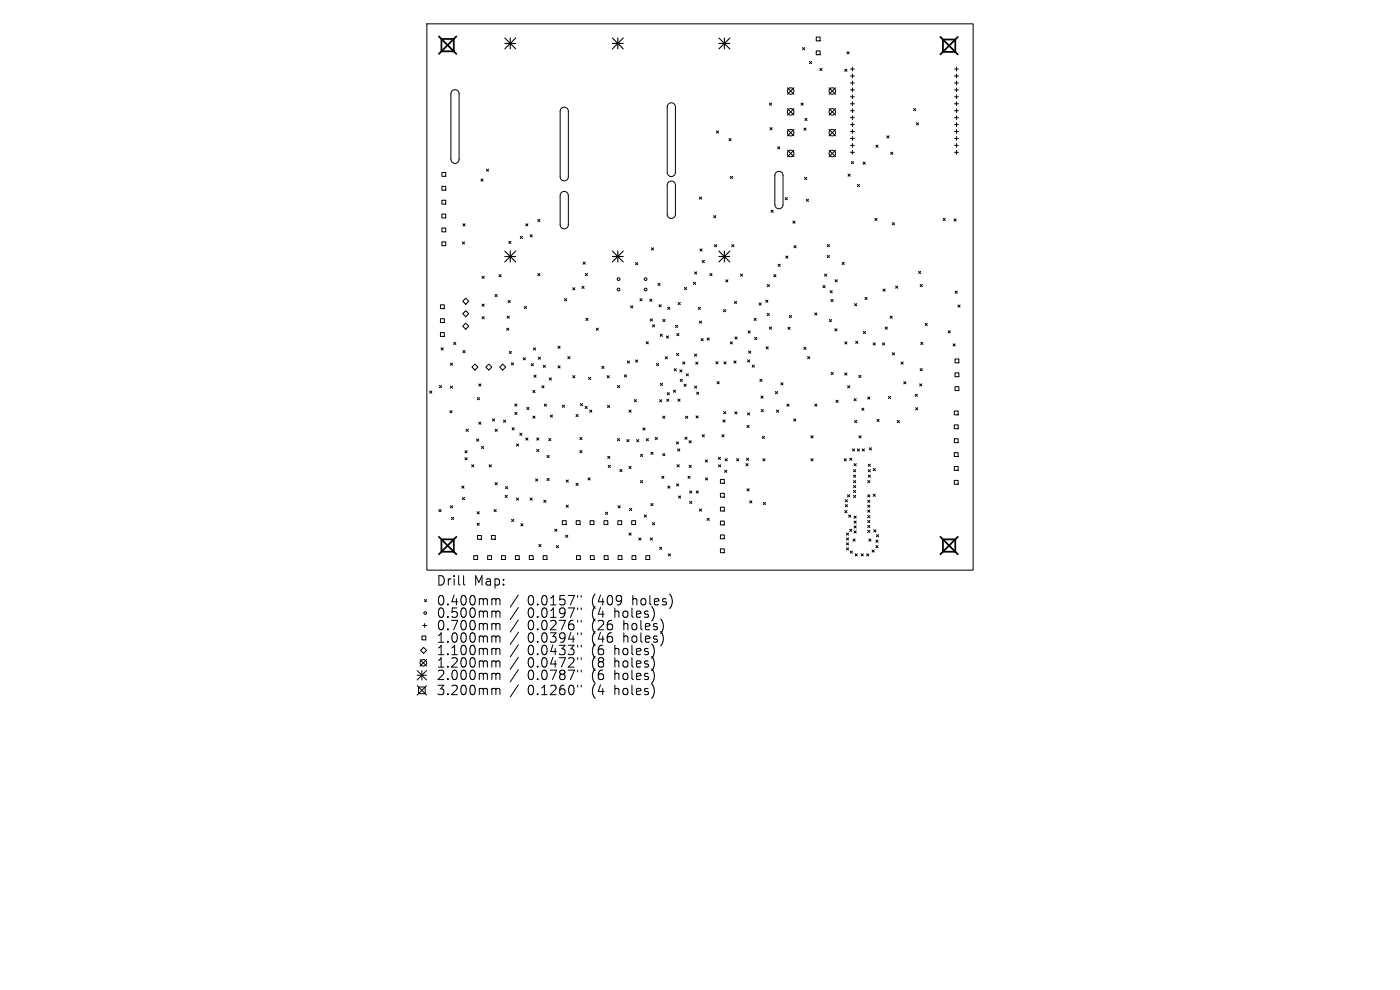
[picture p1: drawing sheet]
<svg xmlns="http://www.w3.org/2000/svg" width="297mm" height="210mm" viewBox="0 0 297 210" stroke-linecap="round" stroke-linejoin="round" font-family="sans-serif">
<defs><g id="words">
<g font-size="2.8">
<text x="92.5" y="124.5">Drill</text>
<text x="100.5" y="124.5">Map:</text>
<text x="92.5" y="128.7">0.400mm</text>
<text x="92.5" y="131.3">0.500mm</text>
<text x="111.9" y="128.7">0.0157&quot;</text>
<text x="111.9" y="131.3">0.0197&quot;</text>
<text x="125.7" y="128.7">(409</text>
<text x="125.7" y="131.3">(4</text>
<text x="130.6" y="131.3">holes)</text>
<text x="134.4" y="128.7">holes)</text>
<text x="92.5" y="134">0.700mm</text>
<text x="92.5" y="136.6">1.000mm</text>
<text x="111.9" y="134">0.0276&quot;</text>
<text x="111.9" y="136.6">0.0394&quot;</text>
<text x="125.7" y="134">(26</text>
<text x="125.7" y="136.6">(46</text>
<text x="132.5" y="134">holes)</text>
<text x="132.5" y="136.6">holes)</text>
<text x="92.5" y="139.3">1.100mm</text>
<text x="92.5" y="141.9">1.200mm</text>
<text x="111.9" y="139.3">0.0433&quot;</text>
<text x="111.9" y="141.9">0.0472&quot;</text>
<text x="125.7" y="139.3">(6</text>
<text x="125.7" y="141.9">(8</text>
<text x="130.6" y="139.3">holes)</text>
<text x="130.6" y="141.9">holes)</text>
<text x="92.5" y="144.5">2.000mm</text>
<text x="92.5" y="147.7">3.200mm</text>
<text x="111.9" y="144.5">0.0787&quot;</text>
<text x="111.9" y="147.7">0.1260&quot;</text>
<text x="125.7" y="144.5">(6</text>
<text x="125.7" y="147.7">(4</text>
<text x="130.6" y="144.5">holes)</text>
<text x="130.6" y="147.7">holes)</text>
</g>
</g></defs>
<g fill="none" stroke="#000" stroke-width=".21">
<path d="M90.6 5.1h115.8v115.8h-115.8zM95.9 19.3a.87 .87 0 0 1 .9-.2 .87 .87 0 0 1 .6 .8v13.9a.87 .87 0 0 1-.9 .9 .87 .87 0 0 1-.8-.9v-13.9zM167 18.6l1.4 1.4M168.4 18.6l-1.4 1.4M170.2 10.1l.5 .5M170.7 10.1l-.5 .5M171.7 13l.5 .5M172.2 13l-.5 .5M173.2 7.9h.8v.8h-.8zM173.2 10.8h.8v.8h-.8zM173.9 14.5l.5 .5M174.4 14.5l-.5 .5"/>
<path d="M175.9 18.6l1.4 1.4M177.3 18.6l-1.4 1.4M179.2 14.7l.5 .4M179.7 14.7l-.5 .4M179.7 11l.4 .4M180.1 11l-.4 .4M180.4 14.7h.8M180.4 16.1h.8M180.4 17.6h.8M180.4 19.1h.8M180.8 14.2v.9M180.8 15.7v.8"/>
<path d="M180.8 17.2v.8M180.8 18.7v.8M202.5 14.7h.8M202.5 16.1h.8M202.5 17.6h.8M202.5 19.1h.8M202.9 14.2v.9M202.9 15.7v.8M202.9 17.2v.8M202.9 18.7v.8M93.7 36.6h.9v.8h-.9zM93.7 39.5h.9v.9h-.9z"/>
<path d="M102 38l.5 .4M102.5 38l-.5 .4M103.2 35.9l.5 .4M103.7 35.9l-.5 .4M119 23a.87 .87 0 0 1 1-.2 .87 .87 0 0 1 .6 .8v13.9a.87 .87 0 0 1-.9 .9 .87 .87 0 0 1-.9-.9v-13.9zM141.8 22.1a.87 .87 0 0 1 .9-.2 .87 .87 0 0 1 .6 .8v13.9a.87 .87 0 0 1-.9 .8 .87 .87 0 0 1-.9-.8v-13.9zM141.8 38.7a.87 .87 0 0 1 .9-.2 .87 .87 0 0 1 .6 .8v6.2a.87 .87 0 0 1-.9 .8 .87 .87 0 0 1-.9-.8v-6.2zM152 27.8l.4 .4M152.4 27.8l-.4 .4M154.6 29.4l.5 .5M154.9 37.4l.5 .5M155.1 29.4l-.5 .5"/>
<path d="M155.4 37.4l-.5 .5M163.2 21.9l.5 .4M163.3 27.1l.5 .4M163.7 21.9l-.5 .4M163.8 27.1l-.5 .4M164.6 36.7a.87 .87 0 0 1 .9-.3 .87 .87 0 0 1 .6 .8v6.2a.87 .87 0 0 1-.9 .9 .87 .87 0 0 1-.8-.9v-6.2zM165 31.1l.4 .5M165.4 31.1l-.4 .5M167 23l1.4 1.4M167 27.4l1.4 1.4M167 31.9l1.4 1.4M168.4 23l-1.4 1.4"/>
<path d="M168.4 27.4l-1.4 1.4M168.4 31.9l-1.4 1.4M169.9 21.9l.5 .4M170.4 21.9l-.5 .4M170.5 27.2l.5 .4M170.7 37.6l.5 .5M170.8 25.1l.4 .5M171 27.2l-.5 .4M171.2 37.6l-.5 .5M171.2 25.1l-.4 .5M175.9 27.4l1.4 1.4M175.9 31.9l1.4 1.4"/>
<path d="M175.9 23l1.4 1.4M177.3 31.9l-1.4 1.4M177.3 23l-1.4 1.4M177.3 27.4l-1.4 1.4M179.9 36.9l.5 .5M180.4 36.9l-.5 .5M180.4 20.5h.8M180.4 22h.8M180.4 23.5h.8M180.4 25h.8M180.4 26.4h.8M180.4 27.9h.8"/>
<path d="M180.4 29.4h.8M180.4 30.8h.8M180.4 32.3h.8M180.6 34.3l.5 .4M180.8 20.1v.8M180.8 21.6v.8M180.8 23.1v.8M180.8 24.6v.8M180.8 26v.8M180.8 27.5v.8M180.8 29v.8M180.8 30.4v.8"/>
<path d="M180.8 31.9v.8M181.1 34.3l-.5 .4M181.9 39.1l.4 .5M182.3 39.1l-.4 .5M183.1 34.4l.5 .5M183.6 34.4l-.5 .5M185.8 30.8l.5 .4M186.3 30.8l-.5 .4M188.1 28.8l.5 .5M188.6 28.8l-.5 .5M188.9 32.3l.5 .5M189.4 32.3l-.5 .5"/>
<path d="M193.8 23l.5 .5M194.3 23l-.5 .5M194.4 26l.5 .5M194.9 26l-.5 .5M202.5 20.5h.8M202.5 22h.8M202.5 23.5h.8M202.5 25h.8M202.5 26.4h.8M202.5 27.9h.8M202.5 29.4h.8M202.5 30.8h.8"/>
<path d="M202.5 32.3h.8M202.9 20.1v.8M202.9 21.6v.8M202.9 23.1v.8M202.9 24.6v.8M202.9 26v.8M202.9 27.5v.8M202.9 29v.8M202.9 30.4v.8M202.9 31.9v.8M93.7 42.5h.9v.8h-.9zM93.7 45.4h.9v.8h-.9z"/>
<path d="M93.7 48.4h.9v.8h-.9zM93.7 51.3h.9v.8h-.9zM98.1 51.3l.5 .5M98.2 47.5l.5 .4M98.6 51.3l-.5 .5M98.7 47.5l-.5 .4M102.3 58.6l.4 .5M102.7 58.6l-.4 .5M105.9 58.3l.4 .4M106.3 58.3l-.4 .4M107.9 51.2l.5 .4M108.4 51.2l-.5 .4"/>
<path d="M110.4 50.1l.4 .5M110.8 50.1l-.4 .5M111.5 47.5l.5 .4M112 47.5l-.5 .4M112.5 49.8l.4 .5M112.9 49.8l-.4 .5M114.1 46.5l.4 .5M114.1 58l.4 .5M114.5 46.5l-.4 .5M114.5 58l-.4 .5M119 40.9a.87 .87 0 0 1 1-.2 .87 .87 0 0 1 .6 .8v6.2a.87 .87 0 0 1-.9 .8 .87 .87 0 0 1-.9-.8v-6.2zM123.7 55.6l.5 .4"/>
<path d="M124.2 55.6l-.5 .4M124.2 58l.4 .5M124.6 58l-.4 .5M134.8 55.7l.5 .5M135.3 55.7l-.5 .5M138.2 52.6l.5 .4M138.7 52.6l-.5 .4M147.1 59.9l.5 .4M147.3 57.7l.5 .4M147.6 59.9l-.5 .4M147.8 57.7l-.5 .4M148.4 41.8l.4 .5"/>
<path d="M148.5 52.8l.5 .5M148.8 41.8l-.4 .5M149 52.8l-.5 .5M149 55.2l.4 .5M149.4 55.2l-.4 .5M150.6 58l.5 .5M151.1 58l-.5 .5M151.4 45.7l.5 .5M151.6 51.9l.4 .5M151.9 45.7l-.5 .5M152 51.9l-.4 .5M154 59.4l.4 .4"/>
<path d="M154.4 59.4l-.4 .4M155.2 51.9l.5 .5M155.7 51.9l-.5 .5M157.1 58.1l.4 .5M157.5 58.1l-.4 .5M163.6 44.6l.4 .4M164 44.6l-.4 .4M164.1 58.3l.5 .4M164.6 58.3l-.5 .4M165.1 56l.4 .5M165.5 56l-.4 .5M166.6 41.9l.4 .5"/>
<path d="M166.7 54.3l.5 .5M167 41.9l-.4 .5M167.2 54.3l-.5 .5M168.2 46.9l.5 .5M168.4 52.1l.5 .5M168.7 46.9l-.5 .5M168.9 52.1l-.5 .5M171.1 42.3l.4 .4M171.5 42.3l-.4 .4M174.9 58.1l.5 .5M175.4 58.1l-.5 .5M175.5 54.2l.5 .5"/>
<path d="M175.5 51.9l.5 .4M176 51.9l-.5 .4M176 54.2l-.5 .5M177.2 59.3l.4 .5M177.6 59.3l-.4 .5M178.6 55.6l.5 .5M179.1 55.6l-.5 .5M185.6 46.3l.4 .5M186 46.3l-.4 .5M189.3 47.2l.5 .5M189.8 47.2l-.5 .5M194.9 57.6l.4 .4"/>
<path d="M195.3 57.6l-.4 .4M200.1 46.3l.4 .5M200.5 46.3l-.4 .5M202.4 46.4l.5 .5M202.9 46.4l-.5 .5M93.4 64.7h.9v.8h-.9zM93.4 67.6h.9v.8h-.9zM93.4 70.5h.9v.9h-.9zM93.6 73.8l.4 .4M94 73.8l-.4 .4M95.5 77l.5 .5M96 77l-.5 .5"/>
<path d="M96.2 72.6l.5 .5M96.7 72.6l-.5 .5M98.2 63.9l.6-.6 .6 .6-.6 .6zM98.2 66.5l.6-.6 .6 .6-.6 .7zM98.2 69.2l.6-.6 .6 .6-.6 .6zM98.2 74.4l.5 .4M98.7 74.4l-.5 .4M100.1 77.9l.7-.7 .6 .7-.6 .6zM102.3 64.5l.4 .5M102.3 67.2l.4 .4M102.7 64.5l-.4 .5M102.7 67.2l-.4 .4"/>
<path d="M103.1 77.9l.6-.7 .6 .7-.6 .6zM105 62.5l.5 .4M105.5 62.5l-.5 .4M106.6 77.2l.7 .7-.7 .6-.6-.6zM107.5 69.6l.4 .5M107.6 67.1l.5 .4M107.8 63.7l.5 .5M107.9 69.6l-.4 .5M108 74.5l.5 .5M108.1 67.1l-.5 .4M108.3 63.7l-.5 .5M108.5 77l.4 .4"/>
<path d="M108.5 74.5l-.5 .5M108.9 77l-.4 .4M111 75.9l.5 .4M111.2 65l.5 .5M111.5 75.9l-.5 .4M111.7 65l-.5 .5M112.7 77.1l.5 .5M113.2 73.8l.4 .4M113.2 77.1l-.5 .5M113.3 79.6l.4 .4M113.6 73.8l-.4 .4M113.7 79.6l-.4 .4"/>
<path d="M114.2 75.7l.5 .5M114.7 75.7l-.5 .5M115.2 77.5l.5 .5M115.7 77.5l-.5 .5M118.4 73.4l.4 .5M118.4 77.6l.4 .5M118.8 77.6l-.4 .5M118.8 73.4l-.4 .5M119.8 63.3l.4 .5M120.2 63.3l-.4 .5M120.5 75.6l.4 .5M120.9 75.6l-.4 .5"/>
<path d="M121.5 61l.5 .5M121.5 79.7l.5 .5M122 79.7l-.5 .5M122 61l-.5 .5M123.5 60.7l.4 .5M123.9 60.7l-.4 .5M124.3 67.5l.4 .5M124.7 67.5l-.4 .5M126.5 69.6l.4 .5M126.9 69.6l-.4 .5M127.7 77.7l.4 .5M128.1 77.7l-.4 .5"/>
<path d="M128.8 79.7l.5 .5M129.3 79.7l-.5 .5M132.5 79.5l.4 .5M132.9 79.5l-.4 .5M133.1 76.6l.5 .4M133.6 76.6l-.5 .4M133.8 64.9l.4 .4M134.2 64.9l-.4 .4M134.8 76.4l.5 .4M135.3 76.4l-.5 .4M135.8 63.3l.4 .5M136.2 63.3l-.4 .5"/>
<path d="M137.1 72.5l.4 .4M137.5 72.5l-.4 .4M137.8 63.5l.5 .4M138 67.6l.4 .5M138.3 63.5l-.5 .4M138.4 68.9l.5 .5M138.4 67.6l-.4 .5M138.9 68.9l-.5 .5M139.3 77.1l.4 .5M139.6 60.1l.4 .5M139.7 77.1l-.4 .5M139.8 64.6l.5 .5"/>
<path d="M140 60.1l-.4 .5M140.1 70.9l.4 .4M140.3 64.6l-.5 .5M140.5 70.9l-.4 .4M140.6 67.8l.5 .4M141.1 67.8l-.5 .4M141.1 75.7l.5 .4M141.4 71.3l.4 .4M141.6 75.7l-.5 .4M141.6 65.2l.5 .4M141.8 71.3l-.4 .4M142.1 65.2l-.5 .4"/>
<path d="M143 78.2l.5 .5M143.3 69l.5 .5M143.5 78.2l-.5 .5M143.5 75l.5 .4M143.6 70.7l.4 .5M143.8 69l-.5 .5M143.9 64.2l.4 .4M144 75l-.5 .4M144 70.7l-.4 .5M144.2 78.4l.5 .5M144.3 64.2l-.4 .4M144.7 78.4l-.5 .5"/>
<path d="M144.8 76.8l.5 .4M145.2 61l.5 .4M145.3 76.8l-.5 .4M145.6 79.3l.4 .4M145.7 61l-.5 .4M146 79.3l-.4 .4M147.3 75.1l.5 .5M147.6 76.8l.5 .5M147.8 75.1l-.5 .5M148.1 76.8l-.5 .5M148.1 65.2l.5 .4M148.4 68.1l.4 .5"/>
<path d="M148.6 65.2l-.5 .4M148.7 71.8l.5 .5M148.8 68.1l-.4 .5M149.2 71.8l-.5 .5M150 71.7l.5 .5M150.5 71.7l-.5 .5M151.9 76.7l.4 .5M152.3 76.7l-.4 .5M153.5 65.7l.4 .4M153.6 76.7l.5 .5M153.9 65.7l-.4 .4M154.1 76.7l-.5 .5"/>
<path d="M154.9 72.5l.5 .5M155.4 72.5l-.5 .5M155.7 76.6l.4 .4M155.8 63.9l.5 .5M155.9 71.5l.5 .4M156.1 76.6l-.4 .4M156.3 63.9l-.5 .5M156.4 71.5l-.5 .4M158.6 76.3l.4 .5M158.7 70.2l.5 .5M158.8 74.5l.5 .4M159 76.3l-.4 .5"/>
<path d="M159.2 70.2l-.5 .5M159.3 74.5l-.5 .4M159.6 77.4l.4 .5M160 67.5l.4 .5M160 77.4l-.4 .5M160.1 71.6l.5 .4M160.4 67.5l-.4 .5M160.6 71.6l-.5 .4M161 64.3l.5 .4M161.5 64.3l-.5 .4M162.4 63.7l.5 .4M162.5 73.5l.5 .5"/>
<path d="M162.8 66.5l.4 .4M162.8 60.4l.4 .4M162.9 63.7l-.5 .4M163 73.5l-.5 .5M163.2 66.5l-.4 .4M163.2 69.4l.5 .4M163.2 60.4l-.4 .4M163.7 69.4l-.5 .4M167.2 69.4l.4 .5M167.5 66.9l.4 .5M167.6 69.4l-.4 .5M167.9 66.9l-.4 .5"/>
<path d="M170.5 73.7l.5 .4M171 73.7l-.5 .4M171.3 75.6l.5 .5M171.8 75.6l-.5 .5M172.8 66.4l.5 .4M173.3 66.4l-.5 .4M174.6 60.6l.4 .4M175 60.6l-.4 .4M175.9 67.8l.5 .4M176.1 61.6l.5 .5M176.3 63.5l.4 .5M176.3 79l.5 .5"/>
<path d="M176.4 67.8l-.5 .4M176.6 61.6l-.5 .5M176.7 63.5l-.4 .5M176.8 79l-.5 .5M177.1 69.7l.5 .5M177.6 69.7l-.5 .5M179.2 72.5l.5 .5M179.2 79.1l.5 .5M179.7 72.5l-.5 .5M179.7 79.1l-.5 .5M181.3 64.4l.4 .5M181.5 72.4l.5 .5"/>
<path d="M181.7 64.4l-.4 .5M182 72.4l-.5 .5M182.2 79.6l.4 .5M182.6 79.6l-.4 .5M183.2 70.3l.4 .5M183.5 63.1l.5 .4M183.6 70.3l-.4 .5M184 63.1l-.5 .4M185.2 72.7l.5 .5M185.7 72.7l-.5 .5M187.2 72.7l.5 .5M187.3 61.3l.5 .5"/>
<path d="M187.7 72.7l-.5 .5M187.8 61.3l-.5 .5M187.8 69.4l.5 .4M188.3 69.4l-.5 .4M188.8 67.1l.5 .4M189.3 74.8l.5 .5M189.3 67.1l-.5 .4M189.8 74.8l-.5 .5M190 60.7l.5 .4M190.5 60.7l-.5 .4M191.1 76.8l.5 .5M191.6 76.8l-.5 .5"/>
<path d="M195.2 60.3l.5 .5M195.2 78.2l.5 .4M195.3 72.6l.5 .5M195.7 60.3l-.5 .5M195.7 78.2l-.5 .4M195.8 72.6l-.5 .5M196.3 68.6l.4 .5M196.7 68.6l-.4 .5M201.2 70.1l.4 .5M201.6 70.1l-.4 .5M202.2 72.9l.4 .5M202.6 76.1h.8v.9h-.8z"/>
<path d="M202.6 79.1h.8v.8h-.8zM202.6 61.8l.5 .4M202.6 72.9l-.4 .5M203.1 61.8l-.5 .4M203.2 64.7l.5 .5M203.7 64.7l-.5 .5M91.1 82.9l.5 .5M91.6 82.9l-.5 .5M93.2 81.8l.5 .4M93.7 81.8l-.5 .4M95.4 87.1l.5 .5M95.5 81.9l.5 .5"/>
<path d="M95.9 87.1l-.5 .5M96 81.9l-.5 .5M98.6 95.6l.5 .5M98.6 97.1l.5 .4M98.9 91l.5 .5M99.1 95.6l-.5 .5M99.1 97.1l-.5 .4M99.4 91l-.5 .5M100.1 98.6l.4 .4M100.5 98.6l-.4 .4M101.1 93.1l.5 .5M101.3 84.3l.4 .5"/>
<path d="M101.6 93.1l-.5 .5M101.6 89.5l.4 .5M101.6 81.4l.4 .5M101.7 84.3l-.4 .5M102 89.5l-.4 .5M102 81.4l-.4 .5M102.2 94.7l.4 .4M102.6 94.7l-.4 .4M103.8 98.6l.4 .4M104.2 98.6l-.4 .4M104.5 88.8l.4 .5M104.9 88.8l-.4 .5"/>
<path d="M105 91l.5 .5M105.5 91l-.5 .5M106.8 89.1l.5 .5M107.3 89.1l-.5 .5M108.6 90.7l.5 .5M109.1 90.7l-.5 .5M109.2 85.7l.5 .5M109.2 87.5l.5 .4M109.6 94.2l.4 .4M109.7 85.7l-.5 .5M109.7 87.5l-.5 .4M110 94.2l-.4 .4"/>
<path d="M110.3 91.9l.4 .5M110.7 91.9l-.4 .5M111.5 92.9l.5 .5M111.8 86.4l.4 .5M112 92.9l-.5 .5M112.2 86.4l-.4 .5M113 82.8l.5 .5M113 88.3l.5 .4M113.5 82.8l-.5 .5M113.5 88.3l-.5 .4M113.9 92.9l.4 .5M113.9 95.3l.4 .5"/>
<path d="M114.3 92.9l-.4 .5M114.3 95.3l-.4 .5M114.9 81.8l.5 .5M115.4 81.8l-.5 .5M115.5 85.7l.4 .5M115.9 85.7l-.4 .5M116.1 96.6l.4 .5M116.4 93l.5 .5M116.5 96.6l-.4 .5M116.5 80.2l.5 .4M116.7 88l.5 .5M116.9 93l-.5 .5"/>
<path d="M117 80.2l-.5 .4M117.2 88l-.5 .5M119.3 85.9l.5 .5M119.8 85.9l-.5 .5M122.2 87.9l.5 .5M122.7 87.9l-.5 .5M123 92.8l.5 .4M123 95.6l.5 .4M123.1 85.6l.5 .5M123.5 92.8l-.5 .4M123.5 95.6l-.5 .4M123.6 85.6l-.5 .5"/>
<path d="M124.1 86.2l.5 .5M124.6 86.2l-.5 .5M124.9 80l.4 .5M125.1 87l.5 .5M125.3 80l-.4 .5M125.6 87l-.5 .5M128.9 86l.4 .5M128.9 96.8l.5 .5M129 98.7l.5 .5M129.3 86l-.4 .5M129.4 96.8l-.5 .5M129.5 98.7l-.5 .5"/>
<path d="M131 93l.4 .5M131 81.8l.5 .4M131.4 93l-.4 .5M131.5 81.8l-.5 .4M131.5 99.6l.5 .4M132 99.6l-.5 .4M133 93.2l.4 .5M133.4 93.2l-.4 .5M133.4 87l.5 .5M133.4 98.9l.5 .5M133.9 87l-.5 .5M133.9 98.9l-.5 .5"/>
<path d="M134.6 84.8l.4 .4M135 84.8l-.4 .4M135.1 93.2l.4 .5M135.5 93.2l-.4 .5M135.9 96.4l.4 .4M136.3 96.4l-.4 .4M136.4 90.8l.4 .4M136.8 90.8l-.4 .4M137.1 93l.5 .5M137.6 93l-.5 .5M138.1 95.9l.4 .5M138.5 95.9l-.4 .5"/>
<path d="M139 92.8l.5 .4M139.5 92.8l-.5 .4M139.9 84.8l.5 .5M140.1 81.3l.5 .5M140.4 84.8l-.5 .5M140.6 81.3l-.5 .5M140.6 88.3l.5 .4M140.6 96.2l.5 .5M141.1 88.3l-.5 .4M141.1 96.2l-.5 .5M141.4 84.7l.5 .4M141.5 83.3l.5 .4"/>
<path d="M141.9 84.7l-.5 .4M142 83.3l-.5 .4M142.9 82.8l.4 .4M143.3 82.8l-.4 .4M143.5 93.7l.5 .5M143.6 98.6l.5 .4M143.7 95.2l.5 .5M143.8 84.7l.5 .4M144 93.7l-.5 .5M144.1 98.6l-.5 .4M144.2 95.2l-.5 .5M144.3 84.7l-.5 .4"/>
<path d="M144.3 80.5l.5 .4M144.8 80.5l-.5 .4M145.1 81.5l.5 .5M145.3 92.7l.5 .5M145.4 88.3l.5 .5M145.6 81.5l-.5 .5M145.8 92.7l-.5 .5M145.9 88.3l-.5 .5M146.2 93.5l.4 .4M146.2 98.7l.4 .5M146.6 93.5l-.4 .4M146.6 98.7l-.4 .5"/>
<path d="M147.3 81.9l.5 .5M147.7 88.2l.4 .5M147.8 83.2l.4 .5M147.8 81.9l-.5 .5M148.1 88.2l-.4 .5M148.2 83.2l-.4 .5M149 92.2l.4 .5M149.4 92.2l-.4 .5M149.6 97.6l.5 .4M150.1 97.6l-.5 .4M152.1 80.9l.5 .5M152.4 97l.4 .5"/>
<path d="M152.4 98.6l.5 .4M152.6 80.9l-.5 .5M152.8 97l-.4 .5M152.9 98.6l-.5 .4M153.1 92.2l.5 .5M153.4 89.1l.4 .4M153.5 87.3l.5 .5M153.6 92.2l-.5 .5M153.7 99.7l.5 .5M153.8 97.3l.5 .5M153.8 89.1l-.4 .4M154 87.3l-.5 .5"/>
<path d="M154.2 99.7l-.5 .5M154.3 97.3l-.5 .5M155.9 87.3l.5 .5M156.3 97.3l.4 .5M156.4 87.3l-.5 .5M156.7 97.3l-.4 .5M158.2 98.3l.5 .5M158.4 97.2l.4 .5M158.5 90.2l.4 .5M158.6 87.6l.4 .4M158.7 98.3l-.5 .5M158.8 97.2l-.4 .5"/>
<path d="M158.9 90.2l-.4 .5M159 87.6l-.4 .4M161.2 80.5l.5 .4M161.4 84l.5 .5M161.5 86.9l.4 .4M161.7 80.5l-.5 .4M161.7 92.6l.5 .4M161.8 97.3l.5 .5M161.9 84l-.5 .5M161.9 86.9l-.4 .4M162.2 92.6l-.5 .4M162.3 97.3l-.5 .5"/>
<path d="M164.5 83.1l.5 .4M164.7 87l.5 .5M165 83.1l-.5 .4M165.2 87l-.5 .5M165.7 81.2l.4 .5M166.1 81.2l-.4 .5M166.9 85.7l.5 .5M167.4 85.7l-.5 .5M168.4 88.9l.4 .4M168.8 88.9l-.4 .4M172 92.4l.5 .5M172 97.3l.5 .5"/>
<path d="M172.5 92.4l-.5 .5M172.5 97.3l-.5 .5M172.8 85.7l.5 .5M173.3 85.7l-.5 .5M177.4 84.9l.4 .5M177.8 84.9l-.4 .5M179.1 97.3l.5 .5M179.6 97.3l-.5 .5M179.8 81.8l.5 .5M180.3 97.2l.4 .5M180.3 81.8l-.5 .5M180.7 97.2l-.4 .5"/>
<path d="M180.8 95.2l.5 .5M181.1 99.6l.4 .5M181.2 84.6l.4 .4M181.2 98.3l.4 .5M181.3 95.2l-.5 .5M181.3 89.2l.5 .5M181.5 99.6l-.4 .5M181.6 84.6l-.4 .4M181.6 98.3l-.4 .5M181.8 89.2l-.5 .5M181.9 95.2l.4 .5M182.2 92.4l.5 .5"/>
<path d="M182.3 95.2l-.4 .5M182.7 92.4l-.5 .5M182.8 86.6l.5 .4M182.9 95.2l.5 .5M183.3 86.6l-.5 .4M183.4 95.2l-.5 .5M184.1 84.2l.4 .5M184.2 98.5l.5 .4M184.2 99.6l.5 .5M184.4 95l.5 .5M184.5 84.2l-.4 .5M184.7 98.5l-.5 .4"/>
<path d="M184.7 99.6l-.5 .5M184.9 95l-.5 .5M185.2 99.4l.5 .5M185.7 99.4l-.5 .5M186 89l.5 .4M186.5 89l-.5 .4M188.5 84.1l.4 .5M188.9 84.1l-.4 .5M190.3 89.2l.5 .5M190.8 89.2l-.5 .5M191.7 81l.5 .4M192.2 81l-.5 .4"/>
<path d="M194.2 83.6l.4 .5M194.2 86.5l.5 .4M194.6 83.6l-.4 .5M194.7 86.5l-.5 .4M195.1 81.4l.5 .5M195.6 81.4l-.5 .5M202.4 87.2h.9v.8h-.9zM202.4 90.1h.9v.8h-.9zM202.4 93.1h.9v.8h-.9zM202.4 96h.9v.8h-.9zM202.4 99h.9v.8h-.9zM202.6 82h.8v.9h-.8z"/>
<path d="M93.1 108.1l.5 .4M93.6 108.1l-.5 .4M95.5 107.3l.5 .4M95.8 109.7l.4 .5M96 107.3l-.5 .4M96.2 109.7l-.4 .5M98 103.1l.4 .5M98.1 105.5l.5 .5M98.4 103.1l-.4 .5M98.6 105.5l-.5 .5M100.5 117.9h.8v.8h-.8zM101.2 108.5l.5 .5"/>
<path d="M101.2 111l.5 .4M101.3 113.6h.8v.8h-.8zM101.7 108.5l-.5 .5M101.7 111l-.5 .4M103.5 117.9h.8v.8h-.8zM104.3 113.6h.8v.8h-.8zM104.8 108.1l.5 .4M105 102.4l.5 .4M105.3 108.1l-.5 .4M105.5 102.4l-.5 .4M106.4 117.9h.8v.8h-.8zM107.2 105.1l.4 .4"/>
<path d="M107.2 103.2l.5 .5M107.6 105.1l-.4 .4M107.7 103.2l-.5 .5M108.5 110.2l.5 .4M109 110.2l-.5 .4M109.3 117.9h.9v.8h-.9zM109.6 105.6l.4 .5M110 105.6l-.4 .5M110.5 111.1l.5 .5M111 111.1l-.5 .5M112.3 117.9h.8v.8h-.8zM112.5 105.6l.4 .5"/>
<path d="M112.9 105.6l-.4 .5M113.6 101.6l.5 .5M114.1 101.6l-.5 .5M114.3 115.5l.5 .5M114.8 115.5l-.5 .5M115.2 117.9h.8v.8h-.8zM115.4 106.1l.4 .5M115.8 106.1l-.4 .5M116.1 101.5l.4 .4M116.5 101.5l-.4 .4M117.7 112.3l.4 .4M118 115.7l.5 .5"/>
<path d="M118.1 112.3l-.4 .4M118.5 115.7l-.5 .5M119.3 110.5h.8v.8h-.8zM120 113.5l.5 .5M120.1 101.8l.5 .5M120.1 107.2l.5 .4M120.5 113.5l-.5 .5M120.6 101.8l-.5 .5M120.6 107.2l-.5 .4M122.2 102.5l.5 .5M122.2 110.5h.9v.8h-.9zM122.3 117.9h.8v.8h-.8z"/>
<path d="M122.7 102.5l-.5 .5M124.7 101.4l.5 .4M125.2 110.5h.8v.8h-.8zM125.2 101.4l-.5 .4M125.2 117.9h.9v.8h-.9zM128.1 110.5h.8v.8h-.8zM128.2 117.9h.8v.8h-.8zM128.5 108.7l.4 .4M128.9 108.7l-.4 .4M131.1 110.5h.8v.8h-.8zM131.1 107.3l.5 .4M131.1 117.9h.8v.8h-.8z"/>
<path d="M131.6 107.3l-.5 .4M133.4 113.1l.5 .4M133.6 107.9l.4 .4M133.9 113.1l-.5 .4M134 110.5h.8v.8h-.8zM134 107.9l-.4 .4M134.1 117.9h.8v.8h-.8zM135.5 114.1l.5 .5M135.9 101.9l.4 .5M136 114.1l-.5 .5M136.3 101.9l-.4 .5M136.7 109.2l.4 .5"/>
<path d="M137 117.9h.8v.8h-.8zM137.1 109.2l-.4 .5M138 114.1l.4 .5M138.1 106.8l.4 .5M138.4 114.1l-.4 .5M138.4 110.9l.5 .4M138.5 106.8l-.4 .5M138.9 110.9l-.5 .4M139.9 116.1l.5 .4M140.4 116.1l-.5 .4M140.4 101l.5 .5M140.9 101l-.5 .5"/>
<path d="M141.7 103.1l.4 .5M141.8 117.5l.4 .4M142.1 103.1l-.4 .5M142.2 117.5l-.4 .4M143.5 102.6l.5 .5M143.9 105.2l.5 .5M144 102.6l-.5 .5M144.4 105.2l-.5 .5M146 101l.4 .5M146.3 104.1l.5 .5M146.3 106.3l.5 .5M146.4 101l-.4 .5"/>
<path d="M146.8 104.1l-.5 .5M146.8 106.3l-.5 .5M147.7 104.1l.5 .5M148.2 104.1l-.5 .5M148.4 108l.4 .4M148.8 108l-.4 .4M149.7 101.4l.4 .4M150 109.9l.5 .5M150.1 101.4l-.4 .4M150.5 109.9l-.5 .5M152.8 101.7h.9v.8h-.9zM152.8 104.6h.9v.9h-.9z"/>
<path d="M152.8 107.6h.9v.8h-.9zM152.8 110.5h.9v.9h-.9zM152.8 113.5h.9v.8h-.9zM152.8 116.4h.9v.8h-.9zM158.5 103.7l.4 .4M158.9 103.7l-.4 .4M159 106.2l.5 .5M159.5 106.2l-.5 .5M161.9 106.6l.5 .4M162.4 106.6l-.5 .4M179.2 108.3l.5 .5M179.3 106l.5 .5"/>
<path d="M179.3 107l.5 .5M179.6 115.2l.4 .4M179.6 113.1l.4 .4M179.6 114.1l.4 .5M179.6 116.2l.4 .5M179.7 108.3l-.5 .5M179.8 106l-.5 .5M179.8 107l-.5 .5M179.8 105l.5 .4M180 113.1l-.4 .4M180 114.1l-.4 .5M180 115.2l-.4 .4"/>
<path d="M180 116.2l-.4 .5M180 109.2l.5 .5M180.3 105l-.5 .4M180.3 112.3l.4 .4M180.4 116.9l.4 .5M180.5 109.2l-.5 .5M180.7 112.3l-.4 .4M180.8 116.9l-.4 .5M180.9 114.3l.5 .5M181.1 100.8l.4 .4M181.1 101.9l.4 .5M181.1 103l.4 .4"/>
<path d="M181.1 104l.4 .5M181.1 105.1l.4 .4M181.2 111.6l.4 .4M181.2 112.6l.4 .5M181.2 109.5l.4 .4M181.2 110.5l.4 .5M181.4 117.5l.5 .4M181.4 114.3l-.5 .5M181.5 100.8l-.4 .4M181.5 101.9l-.4 .5M181.5 103l-.4 .4M181.5 104l-.4 .5"/>
<path d="M181.5 105.1l-.4 .4M181.6 109.5l-.4 .4M181.6 110.5l-.4 .5M181.6 111.6l-.4 .4M181.6 112.6l-.4 .5M181.9 117.5l-.5 .4M182.7 117.5l.5 .4M183.2 117.5l-.5 .4M183.8 117.5l.5 .4M184.1 107.2l.4 .4M184.1 109.4l.4 .4M184.1 105l.4 .4"/>
<path d="M184.1 101.9l.4 .5M184.1 106.1l.4 .5M184.1 108.2l.4 .5M184.1 110.4l.4 .5M184.1 111.4l.4 .5M184.1 112.5l.4 .4M184.2 100.8l.5 .4M184.3 117.5l-.5 .4M184.3 114.3l.5 .5M184.5 101.9l-.4 .5M184.5 105l-.4 .4M184.5 106.1l-.4 .5"/>
<path d="M184.5 107.2l-.4 .4M184.5 108.2l-.4 .5M184.5 109.4l-.4 .4M184.5 110.4l-.4 .5M184.5 111.4l-.4 .5M184.5 112.5l-.4 .4M184.7 100.8l-.5 .4M184.8 114.3l-.5 .5M185 116.7l.5 .4M185.2 104.8l.5 .5M185.4 112.4l.4 .4M185.5 116.7l-.5 .4"/>
<path d="M185.7 104.8l-.5 .5M185.8 112.4l-.4 .4M185.8 114.6l.5 .4M185.8 115.7l.5 .5M185.9 113.4l.5 .5M186.3 114.6l-.5 .4M186.3 115.7l-.5 .5M186.4 113.4l-.5 .5M202.4 101.9h.9v.8h-.9zM89.1 139.9l1.4 1.4M89.5 134.9h.8v.8h-.8zM89.7 132.7h.8"/>
<path d="M89.9 137.3l.6 .7-.6 .6-.7-.6zM90 127.2l.5 .4M90.1 132.3v.8M90.5 139.9l-1.4 1.4M90.5 127.2l-.5 .4M98.3 122.1v1.7l.3 .3M104.6 127l.5 .1 .1 .2M104.6 129.6h.3l.3 .3M104.6 132.3h.3l.3 .3M104.6 134.9h.3l.3 .3M104.6 137.5l.5 .1 .1 .2M105.2 127.3l.3-.3 .5 .1 .1 1.2"/>
<path d="M105.2 127.3v1M105.2 129.9v1.1M105.2 132.6v1M105.2 135.2v1M105.2 137.8v1.1M105.2 129.9l.3-.3 .5 .1 .1 1.3M105.2 132.6l.3-.3 .5 .1 .1 1.2M105.2 135.2l.3-.3 .5 .1 .1 1.2M105.2 137.8l.3-.3 .5 .1 .1 1.3M110 126.2l-1.8 2.6M110 128.9l-1.8 2.5M110 131.5l-1.8 2.6"/>
<path d="M110 134.1l-1.8 2.6M110 136.8l-1.8 2.6M110 139.4l-1.8 2.6M122.5 126.3v.4M122.5 129v.3M122.5 131.6v.4M122.5 134.2v.4M122.5 136.9v.4M122.5 139.5v.4M123.3 126.3v.4M123.3 129v.3M123.3 131.6v.4"/>
<path d="M123.3 134.2v.4M123.3 136.9v.4M123.3 139.5v.4M88.5 142.2l2 2M88.5 143.2h2M88.5 145.4l2 2M88.8 145.7h1.4v1.5h-1.4zM89.5 142.2v2M90.5 142.2l-2 2M90.5 145.4l-2 2M104.6 140.2l.5 .1 .1 .2M104.6 142.8h.3l.3 .3"/>
<path d="M104.6 146h.3l.3 .3M105.2 140.5v1M105.2 143.1v1.1M105.2 146.3v1.1M105.2 140.5l.3-.3 .5 .1 .1 1.2M105.2 143.1l.3-.3 .5 .1 .1 1.3M105.2 146.3l.3-.3 .5 .1 .1 1.3M110 142.1l-1.8 2.5M110 145.3l-1.8 2.5M122.5 142.2v.3M122.5 145.4v.3M123.3 142.2v.3"/>
<path d="M123.3 145.4v.3"/>
<circle cx="167.7" cy="19.3" r=".7"/>
<circle cx="176.6" cy="19.3" r=".7"/>
<circle cx="167.7" cy="32.6" r=".7"/>
<circle cx="167.7" cy="28.1" r=".7"/>
<circle cx="167.7" cy="23.7" r=".7"/>
<circle cx="176.6" cy="32.6" r=".7"/>
<circle cx="176.6" cy="28.1" r=".7"/>
<circle cx="176.6" cy="23.7" r=".7"/>
<circle cx="131.2" cy="59.2" r=".29"/>
<circle cx="137" cy="59.2" r=".29"/>
<circle cx="131.2" cy="61.4" r=".29"/>
<circle cx="137" cy="61.4" r=".29"/>
<circle cx="90.2" cy="130" r=".29"/>
<circle cx="89.8" cy="140.6" r=".7"/>
</g>
<g fill="none" stroke="#000" stroke-width=".23">
<path d="M107.1 8.1l2.3 2.3M107.1 9.2h2.3M108.2 8.1v2.3M109.4 8.1l-2.3 2.3M129.9 9.2h2.3M129.9 8.1l2.3 2.3M131.1 8.1v2.3M132.2 8.1l-2.3 2.3M152.5 9.2h2.3M152.5 8.1l2.3 2.3M153.7 8.1v2.3M154.8 8.1l-2.3 2.3"/>
<path d="M107.1 53.3l2.3 2.3M107.1 54.4h2.3M108.2 53.3v2.3M109.4 53.3l-2.3 2.3M129.9 54.4h2.3M129.9 53.3l2.3 2.3M131.1 53.3v2.3M132.2 53.3l-2.3 2.3M152.5 54.4h2.3M152.5 53.3l2.3 2.3M153.7 53.3v2.3M154.8 53.3l-2.3 2.3"/>
</g>
<path d="M93.1 7.7l3.7 3.7M93.6 8.3h2.7v2.6h-2.7zM96.8 7.7l-3.7 3.7M199.5 7.8l3.7 3.7M200 8.4h2.7v2.6h-2.7zM203.2 7.8l-3.7 3.7M93.1 113.9l3.7 3.7M93.6 114.4h2.7v2.6h-2.7zM96.8 113.9l-3.7 3.7M199.5 113.9l3.7 3.7M200 114.4h2.7v2.6h-2.7zM203.2 113.9l-3.7 3.7" fill="none" stroke="#000" stroke-width=".37"/>
<use href="#words"/>
</svg>
